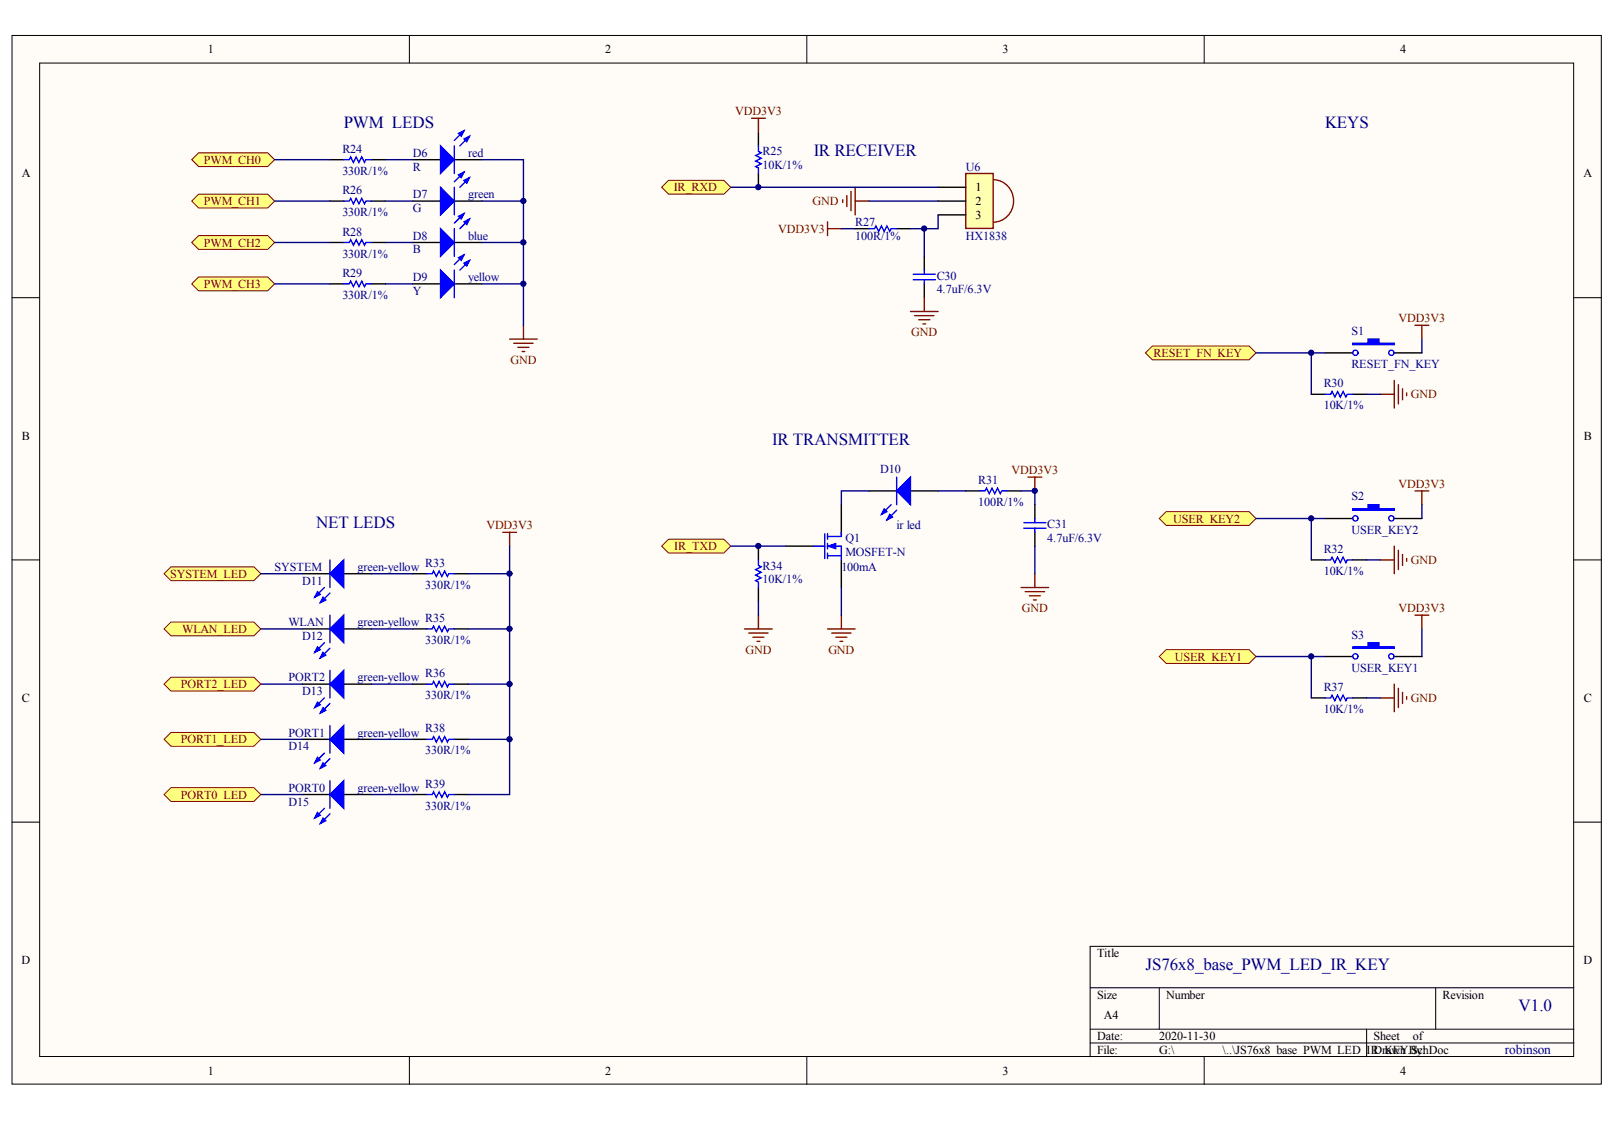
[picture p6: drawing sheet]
<svg xmlns="http://www.w3.org/2000/svg" width="285mm" height="198mm" viewBox="0 0 285 198" stroke-linecap="round" stroke-linejoin="round" font-family="sans-serif">
<defs><g id="words">
<g font-size="3" fill="#000080">
<text x="60.6" y="22.6">PWM LEDS</text>
<text x="233.7" y="22.6">KEYS</text>
<text x="143.5" y="27.4">IR RECEIVER</text>
<text x="136.2" y="78.6">IR TRANSMITTER</text>
<text x="55.8" y="93.2">NET LEDS</text>
<text x="202" y="171.1">JS76x8_base_PWM_LED_IR_KEY</text>
<text x="267.9" y="178.4">V1.0</text>
</g>
<text font-size="2.4" fill="#000080" x="265.4" y="185.9">robinson</text>
<g font-size="2.1">
<text x="36.7" y="9.4">1</text>
<text x="106.8" y="9.4">2</text>
<text x="176.9" y="9.4">3</text>
<text x="247" y="9.4">4</text>
<text x="3.8" y="31.3">A</text>
<text x="172.1" y="33.7">1</text>
<text x="279.3" y="31.3">A</text>
<text x="172.1" y="36.2">2</text>
<text x="172.1" y="38.6">3</text>
<text x="3.9" y="77.5">B</text>
<text x="279.4" y="77.5">B</text>
<text x="3.9" y="123.8">C</text>
<text x="279.4" y="123.8">C</text>
<text x="3.8" y="170.1">D</text>
<text x="193.5" y="168.8">Title</text>
<text x="279.3" y="170.1">D</text>
<text x="193.5" y="176.1">Size</text>
<text x="194.7" y="179.8">A4</text>
<text x="205.7" y="176.1">Number</text>
<text x="254.5" y="176.1">Revision</text>
<text x="193.5" y="183.4">Date:</text>
<text x="193.5" y="185.9">File:</text>
<text x="204.5" y="183.4">2020-11-30</text>
<text x="204.5" y="185.9">G:\</text>
<text x="215.7" y="185.9">\..\JS76x8_base_PWM_LED_IR_KEY.By:</text>
<text x="242.3" y="183.4">Sheet</text>
<text x="242.3" y="185.9">Drawn SchDoc</text>
<text x="249.2" y="183.4">of</text>
<text x="36.7" y="189.6">1</text>
<text x="106.8" y="189.6">2</text>
<text x="176.9" y="189.6">3</text>
<text x="247" y="189.6">4</text>
</g>
<g font-size="2.1" fill="#800000">
<text x="129.7" y="20.4">VDD3V3</text>
<text x="36" y="28.9">PWM_CH0</text>
<text x="118.8" y="33.7">IR_RXD</text>
<text x="36" y="36.2">PWM_CH1</text>
<text x="137.3" y="41.1">VDD3V3</text>
<text x="143.3" y="36.2">GND</text>
<text x="36" y="43.5">PWM_CH2</text>
<text x="36" y="50.8">PWM_CH3</text>
<text x="160.7" y="59.3">GND</text>
<text x="246.7" y="56.9">VDD3V3</text>
<text x="90" y="64.2">GND</text>
<text x="203.5" y="63">RESET_FN_KEY</text>
<text x="248.9" y="70.3">GND</text>
<text x="178.4" y="83.7">VDD3V3</text>
<text x="246.7" y="86.1">VDD3V3</text>
<text x="85.8" y="93.4">VDD3V3</text>
<text x="206.9" y="92.2">USER_KEY2</text>
<text x="30" y="101.9">SYSTEM_LED</text>
<text x="118.9" y="97">IR_TXD</text>
<text x="248.9" y="99.5">GND</text>
<text x="180.2" y="108">GND</text>
<text x="32.2" y="111.7">WLAN_LED</text>
<text x="246.7" y="108">VDD3V3</text>
<text x="131.5" y="115.3">GND</text>
<text x="146.1" y="115.3">GND</text>
<text x="207.2" y="116.5">USER_KEY1</text>
<text x="31.9" y="121.4">PORT2_LED</text>
<text x="248.9" y="123.8">GND</text>
<text x="31.9" y="131.1">PORT1_LED</text>
<text x="31.9" y="140.9">PORT0_LED</text>
</g>
<g font-size="2.1" fill="#000080">
<text x="60.4" y="26.9">R24</text>
<text x="72.8" y="27.7">D6</text>
<text x="82.6" y="27.7">red</text>
<text x="134.5" y="29.9">10K/1%</text>
<text x="134.5" y="27.4">R25</text>
<text x="60.4" y="30.8">330R/1%</text>
<text x="60.4" y="34.2">R26</text>
<text x="72.8" y="30.1">R</text>
<text x="72.8" y="35">D7</text>
<text x="82.6" y="35">green</text>
<text x="170.3" y="30.1">U6</text>
<text x="60.4" y="38.1">330R/1%</text>
<text x="60.4" y="41.5">R28</text>
<text x="72.8" y="37.4">G</text>
<text x="150.8" y="39.8">R27</text>
<text x="60.4" y="45.4">330R/1%</text>
<text x="72.8" y="42.3">D8</text>
<text x="72.8" y="44.7">B</text>
<text x="82.6" y="42.3">blue</text>
<text x="150.8" y="42.3">100R/1%</text>
<text x="170.3" y="42.3">HX1838</text>
<text x="60.4" y="52.7">330R/1%</text>
<text x="60.4" y="48.8">R29</text>
<text x="72.8" y="49.6">D9</text>
<text x="72.8" y="52">Y</text>
<text x="82.6" y="49.6">yellow</text>
<text x="165.2" y="51.8">4.7uF/6.3V</text>
<text x="165.2" y="49.3">C30</text>
<text x="238.4" y="59.1">S1</text>
<text x="238.4" y="64.9">RESET_FN_KEY</text>
<text x="233.5" y="68.3">R30</text>
<text x="233.5" y="72.2">10K/1%</text>
<text x="155.2" y="83.4">D10</text>
<text x="172.5" y="89.3">100R/1%</text>
<text x="172.5" y="85.4">R31</text>
<text x="238.4" y="88.3">S2</text>
<text x="149.1" y="95.6">Q1</text>
<text x="158.2" y="93.4">ir led</text>
<text x="184.7" y="95.6">4.7uF/6.3V</text>
<text x="184.7" y="93.2">C31</text>
<text x="238.4" y="94.1">USER_KEY2</text>
<text x="48.4" y="100.7">SYSTEM</text>
<text x="63.1" y="100.7">green-yellow</text>
<text x="75" y="100">R33</text>
<text x="134.5" y="100.5">R34</text>
<text x="148.4" y="100.7">100mA</text>
<text x="149.1" y="98">MOSFET-N</text>
<text x="233.5" y="101.4">10K/1%</text>
<text x="233.5" y="97.5">R32</text>
<text x="53.3" y="103.1">D11</text>
<text x="75" y="103.9">330R/1%</text>
<text x="134.5" y="102.9">10K/1%</text>
<text x="50.9" y="110.4">WLAN</text>
<text x="53.3" y="112.9">D12</text>
<text x="63.1" y="110.4">green-yellow</text>
<text x="75" y="113.6">330R/1%</text>
<text x="75" y="109.7">R35</text>
<text x="238.4" y="112.6">S3</text>
<text x="75" y="119.4">R36</text>
<text x="238.4" y="118.5">USER_KEY1</text>
<text x="50.9" y="120.2">PORT2</text>
<text x="53.3" y="122.6">D13</text>
<text x="63.1" y="120.2">green-yellow</text>
<text x="75" y="123.3">330R/1%</text>
<text x="233.5" y="125.8">10K/1%</text>
<text x="233.5" y="121.9">R37</text>
<text x="50.9" y="129.9">PORT1</text>
<text x="63.1" y="129.9">green-yellow</text>
<text x="75" y="129.2">R38</text>
<text x="50.9" y="132.3">D14</text>
<text x="75" y="133.1">330R/1%</text>
<text x="50.9" y="142.1">D15</text>
<text x="50.9" y="139.6">PORT0</text>
<text x="63.1" y="139.6">green-yellow</text>
<text x="75" y="142.8">330R/1%</text>
<text x="75" y="138.9">R39</text>
</g>
</g></defs>
<g fill="#fffcf8" stroke="#000" stroke-width=".18">
<path d="M2.1 6.3h280.4v184.9h-280.4z"/>
<path d="M7 11.1h270.6v175.3h-270.6z"/>
</g>
<g fill="none" stroke="#000" stroke-width=".18">
<path d="M72.2 6.3v4.8M142.3 6.3v4.8M212.4 6.3v4.8M2.1 52.5h4.9M277.6 52.5h4.9M2.1 98.8h4.9M277.6 98.8h4.9M2.1 145h4.9M277.6 145h4.9M192.3 174.2h85.3M204.5 174.2v7.3M253.2 174.2v7.3"/>
<path d="M277.6 166.9h-85.3v19.5M72.2 186.4v4.9M142.3 186.4v4.9M192.3 181.5h85.3M192.3 184h85.3M212.4 186.4v4.9M241.1 181.5v4.9"/>
</g>
<g fill="#ffff80" stroke="#800000" stroke-width=".18">
<path d="M33.8 35.5l1.2-1.2h12.2l1.2 1.2-1.2 1.2h-12.2z" fill-rule="evenodd"/>
<path d="M33.8 28.2l1.2-1.3h12.2l1.2 1.3-1.2 1.2h-12.2z" fill-rule="evenodd"/>
<path d="M33.8 42.8l1.2-1.2h12.2l1.2 1.2-1.2 1.2h-12.2z" fill-rule="evenodd"/>
<path d="M33.8 50.1l1.2-1.2h12.2l1.2 1.2-1.2 1.2h-12.2z" fill-rule="evenodd"/>
</g>
<path d="M72.8 28.2h4.9M72.8 35.5h4.9M80.1 28.2h4.9M80.1 35.5h4.9M72.8 42.8h4.9M72.8 50.1h4.9M80.1 42.8h4.9M80.1 50.1h4.9M150.8 40.3h2.5M158.2 40.3h2.4M163 45.2v2.4M163 50.1v2.4" fill="none" stroke="#000" stroke-width=".24"/>
<g fill="#00f" stroke="#00f" stroke-width=".24">
<path d="M77.7 25.7l2.4 2.5-2.4 2.4z"/>
<path d="M81.8 24.5l1-.5-.5 1z"/>
<path d="M80.9 23.5l.9-.4-.4 .9z"/>
<path d="M77.7 33l2.4 2.5-2.4 2.4z"/>
<path d="M81.8 31.8l1-.5-.5 1z"/>
<path d="M80.9 30.8l.9-.4-.4 .9z"/>
<path d="M77.7 40.3l2.4 2.5-2.4 2.4z"/>
<path d="M81.8 39.1l1-.5-.5 1z"/>
<path d="M80.9 38.1l.9-.4-.4 .9z"/>
<path d="M77.7 47.6l2.4 2.5-2.4 2.4z"/>
<path d="M81.8 46.4l1-.5-.5 1z"/>
<path d="M80.9 45.4l.9-.4-.4 .9z"/>
</g>
<g fill="none" stroke="#00f" stroke-width=".24">
<path d="M80.1 25.7v4.9M80.1 33v4.9M81.8 23.1l-1.7 1.7M81.8 30.4l-1.7 1.7M81.8 37.7l-1.7 1.7M82.8 24l-1.7 1.7M82.8 31.3l-1.7 1.7M82.8 38.6l-1.7 1.7M80.1 40.3v4.9M80.1 47.6v4.9M81.8 45l-1.7 1.7M82.8 45.9l-1.7 1.7"/>
<path d="M153.3 40.3h1l.2-.4 .5 .9 .5-.9 .5 .9 .5-.9 .4 .9 .3-.5h1M161.1 48.4h3.9M161.1 49.3h3.9M163 47.6v.8M163 49.3v.8"/>
</g>
<path d="M67.9 28.2h4.9M67.9 35.5h4.9M153.3 35.5h12.2M67.9 42.8h4.9M67.9 50.1h4.9" fill="none" stroke="#000080" stroke-width=".24"/>
<g fill="none" stroke="#800000" stroke-width=".24">
<path d="M146 39.1v2.5M148.6 35.2v.5M149.4 34.5v1.9M150.1 33.8v3.4M150.8 33v4.9M150.8 35.5h2.5M175.2 31.7a3.8 3.8 0 0 1 3.6 3.7 3.8 3.8 0 0 1-3.6 3.8M146 40.3h2.4M160.6 54.9h4.9M161.3 55.7h3.4M162.1 56.4h1.9M162.8 57.1h.5"/>
<path d="M163 52.5v2.4"/>
</g>
<path d="M170.3 30.6h4.9v9.7h-4.9z" fill="#ffffb0" stroke="#800000" stroke-width=".24"/>
<path d="M133.8 23.3v2.4M133.8 30.6v2.4M165.5 33h4.8M165.5 35.5h4.8M165.5 37.9h4.8" fill="none" stroke="#000" stroke-width=".24"/>
<path d="M133.8 25.7v1l.5 .2-1 .5 1 .5-1 .5 1 .5-1 .5 .5 .2v1" fill="none" stroke="#00f" stroke-width=".24"/>
<path d="M128.9 33h36.6M165.5 37.9v2.4h-4.9M148.4 40.3h2.4M163 40.3v4.9" fill="none" stroke="#000080" stroke-width=".24"/>
<path d="M132.6 20.9h2.4M133.8 20.9v2.4" fill="none" stroke="#800000" stroke-width=".24"/>
<g fill="#ffff80" stroke="#800000" stroke-width=".18">
<path d="M116.7 33l1.2-1.2h9.8l1.2 1.2-1.2 1.3h-9.8z" fill-rule="evenodd"/>
<path d="M116.7 96.3l1.2-1.2h9.8l1.2 1.2-1.2 1.2h-9.8z" fill-rule="evenodd"/>
</g>
<g fill="none" stroke="#800000" stroke-width=".24">
<path d="M89.9 59.8h4.9M92.3 57.4v2.4M90.6 60.5h3.4M91.4 61.3h1.9M92.1 62h.5M88.7 93.9h2.4M89.9 93.9v2.4M181.3 84.2h2.5M182.5 84.2v2.4M131.3 110.9h4.9M132.1 111.7h3.4M132.8 112.4h2"/>
<path d="M133.5 113.1h.5M133.8 108.5v2.4M146 110.9h4.8M146.7 111.7h3.4M147.4 112.4h2M148.2 113.1h.4M148.4 108.5v2.4"/>
</g>
<g fill="none" stroke="#000080" stroke-width=".24">
<path d="M48.4 35.5h9.8M48.4 28.2h9.8M85 28.2h7.3v29.2M85 35.5h7.3M48.4 42.8h9.8M48.4 50.1h9.8M85 42.8h7.3M85 50.1h7.3M128.9 96.3h9.8M153.3 86.6h-4.9v2.4M46 110.9h7.3M65.5 110.9h7.3"/>
<path d="M82.6 110.9h7.3M133.8 106.1v2.4M148.4 103.6v4.9M46 120.7h7.3M46 130.4h7.3M65.5 120.7h7.3M65.5 130.4h7.3M82.6 120.7h7.3M82.6 130.4h7.3M46 140.1h7.3M65.5 140.1h7.3"/>
</g>
<g fill="none" stroke="#000" stroke-width=".24">
<path d="M58.2 28.2h2.4M58.2 35.5h2.4M65.5 28.2h2.4M65.5 35.5h2.4M58.2 42.8h2.4M58.2 50.1h2.4M65.5 42.8h2.4M65.5 50.1h2.4M133.8 96.3v2.5M138.7 96.3h4.8M148.4 89v4.9M148.4 98.8v4.8"/>
<path d="M153.3 86.6h4.9M160.6 86.6h4.9M170.3 86.6h2.5M177.7 86.6h2.4M53.3 110.9h4.9M60.6 110.9h4.9M72.8 110.9h2.5M80.1 110.9h2.5M133.8 103.6v2.5M53.3 120.7h4.9M53.3 130.4h4.9M60.6 120.7h4.9"/>
<path d="M60.6 130.4h4.9M72.8 120.7h2.5M72.8 130.4h2.5M80.1 120.7h2.5M80.1 130.4h2.5M53.3 140.1h4.9M60.6 140.1h4.9M72.8 140.1h2.5M80.1 140.1h2.5"/>
</g>
<g fill="none" stroke="#00f" stroke-width=".24">
<path d="M60.6 28.2h1l.3-.5 .4 1 .5-1 .5 1 .5-1 .5 1 .2-.5h1M60.6 35.5h1l.3-.5 .4 1 .5-1 .5 1 .5-1 .5 1 .2-.5h1M60.6 42.8h1l.3-.5 .4 1 .5-1 .5 1 .5-1 .5 1 .2-.5h1M60.6 50.1h1l.3-.5 .4 1 .5-1 .5 1 .5-1 .5 1 .2-.5h1M133.8 98.8v.9l.5 .3-1 .5 1 .5-1 .4 1 .5-1 .5 .5 .3v.9M143.5 96.3h2M145.5 94.1v4.4M146 96.3h2.4v2.5M146 98h2.4M146 94.1v1M146 95.8v1M146 97.5v1"/>
<path d="M148.4 93.9v.7h-2.4M157.2 89l-1.7 1.7M158.2 90l-1.7 1.7M158.2 84.2v4.8M172.8 86.6h1l.2-.5 .5 1 .5-1 .5 1 .5-1 .4 1 .3-.5h1M57.2 113.4l-1.7 1.7M58.2 114.3l-1.7 1.7M58.2 108.5v4.9M58.2 118.2v4.9M75.3 110.9h.9l.3-.5 .5 1 .5-1 .4 1 .5-1 .5 1 .3-.5h.9M57.2 123.1l-1.7 1.7M57.2 132.8l-1.7 1.8"/>
<path d="M58.2 128v4.8M58.2 137.7v4.9M58.2 124.1l-1.7 1.7M58.2 133.8l-1.7 1.7M75.3 120.7h.9l.3-.5 .5 1 .5-1 .4 1 .5-1 .5 1 .3-.5h.9M75.3 130.4h.9l.3-.5 .5 1 .5-1 .4 1 .5-1 .5 1 .3-.5h.9M57.2 142.6l-1.7 1.7M58.2 143.6l-1.7 1.7M75.3 140.1h.9l.3-.4 .5 .9 .5-.9 .4 .9 .5-.9 .5 .9 .3-.5h.9"/>
</g>
<g fill="#00f" stroke="#00f" stroke-width=".24">
<path d="M158.2 86.6l2.4-2.4v4.8z"/>
<path d="M156 89.8l.5 .4-1 .5z"/>
<path d="M156.9 90.7l.5 .5-.9 .5z"/>
<path d="M58.2 110.9l2.4-2.4v4.9z"/>
<path d="M56 114.1l.5 .5-1 .5z"/>
<path d="M57 115.1l.5 .5-1 .4z"/>
<path d="M58.2 120.7l2.4-2.5v4.9z"/>
<path d="M56 123.8l.5 .5-1 .5z"/>
<path d="M57 124.8l.5 .5-1 .5z"/>
<path d="M58.2 130.4l2.4-2.4v4.8z"/>
<path d="M56 133.6l.5 .5-1 .5z"/>
<path d="M57 134.6l.5 .4-1 .5z"/>
<path d="M58.2 140.1l2.4-2.4v4.9z"/>
<path d="M56 143.3l.5 .5-1 .5z"/>
<path d="M57 144.3l.5 .5-1 .5z"/>
</g>
<path d="M146 96.3l1.4-.5v1z" fill="#00f" stroke="#00f" stroke-width=".18"/>
<g fill="#ffff80" stroke="#800000" stroke-width=".18">
<path d="M204.5 115.8l1.2-1.2h14.6l1.2 1.2-1.2 1.2h-14.6z" fill-rule="evenodd"/>
<path d="M202 62.2l1.3-1.2h17l1.2 1.2-1.2 1.3h-17z" fill-rule="evenodd"/>
<path d="M204.5 91.5l1.2-1.3h14.6l1.2 1.3-1.2 1.2h-14.6z" fill-rule="evenodd"/>
</g>
<path d="M231.3 69.6h2.4M233.7 62.2h4.9M238.6 69.6h2.5M245.9 62.2h4.9M231.3 98.8h2.4M233.7 91.5h4.9M238.6 98.8h2.5M245.9 91.5h4.9M233.7 115.8h4.9M245.9 115.8h4.9M231.3 123.1h2.4M238.6 123.1h2.5" fill="none" stroke="#000" stroke-width=".24"/>
<g fill="none" stroke="#00f" stroke-width=".24">
<path d="M233.7 69.6h1l.3-.5 .4 .9 .5-.9 .5 .9 .5-.9 .5 .9 .2-.4h1M233.7 98.8h1l.3-.5 .4 1 .5-1 .5 1 .5-1 .5 1 .2-.5h1M233.7 123.1h1l.3-.5 .4 1 .5-1 .5 1 .5-1 .5 1 .2-.5h1"/>
<circle cx="239.1" cy="62.2" r=".46"/>
<circle cx="245.4" cy="62.2" r=".46"/>
<circle cx="239.1" cy="91.4" r=".46"/>
<circle cx="245.4" cy="91.4" r=".46"/>
<circle cx="239.1" cy="115.8" r=".46"/>
<circle cx="245.4" cy="115.8" r=".46"/>
</g>
<g fill="none" stroke="#800000" stroke-width=".24">
<path d="M249.6 57.4h2.4M250.8 57.4v2.4M243.5 69.6h2.4M245.9 67.1v4.9M246.7 67.8v3.5M247.4 68.6v1.9M248.1 69.3v.5M243.5 98.8h2.4M245.9 96.3v4.9M246.7 97.1v3.4M247.4 97.8v1.9M248.1 98.5v.5"/>
<path d="M249.6 86.6h2.4M250.8 86.6v2.4M249.6 108.5h2.4M250.8 108.5v2.4M243.5 123.1h2.4M245.9 120.7v4.8M246.7 121.4v3.4M247.4 122.1v2M248.1 122.9v.5"/>
</g>
<g fill="#00f" stroke="#00f" stroke-width=".24">
<path d="M238.6 89.8h2.7v-.8h1.9v.8h2.7v.2h-7.3z" fill-rule="evenodd"/>
<path d="M238.6 60.5h2.7v-.7h1.9v.7h2.7v.3h-7.3z" fill-rule="evenodd"/>
<path d="M238.6 114.1h2.7v-.7h1.9v.7h2.7v.2h-7.3z" fill-rule="evenodd"/>
</g>
<path d="M250.8 59.8v2.4M221.5 62.2h12.2M231.3 62.2v7.4M241.1 69.6h2.4M221.5 91.5h12.2M231.3 91.5v7.3M241.1 98.8h2.4M250.8 89v2.5M221.5 115.8h12.2M231.3 115.8v7.3M250.8 110.9v4.9M241.1 123.1h2.4" fill="none" stroke="#000080" stroke-width=".24"/>
<path d="M28.9 101.2l1.3-1.2h14.6l1.2 1.2-1.2 1.2h-14.6z" fill-rule="evenodd" fill="#ffff80" stroke="#800000" stroke-width=".18"/>
<path d="M182.5 89v2.5M182.5 93.9v2.4M53.3 101.2h4.9M60.6 101.2h4.9M72.8 101.2h2.5M80.1 101.2h2.5" fill="none" stroke="#000" stroke-width=".24"/>
<g fill="#00f" stroke="#00f" stroke-width=".24">
<path d="M58.2 101.2l2.4-2.4v4.8z"/>
<path d="M56 104.4l.5 .5-1 .4z"/>
<path d="M57 105.3l.5 .5-1 .5z"/>
</g>
<path d="M58.2 98.8v4.8M180.6 92.2h3.9M180.6 93.2h3.9M182.5 91.5v.7M182.5 93.2v.7M57.2 103.6l-1.7 1.7M58.2 104.6l-1.7 1.7M75.3 101.2h.9l.3-.5 .5 1 .5-1 .4 1 .5-1 .5 1 .3-.5h.9" fill="none" stroke="#00f" stroke-width=".24"/>
<path d="M89.9 96.3v43.8h-7.3M165.5 86.6h4.8M180.1 86.6h2.4v2.4M182.5 96.3v4.9M46 101.2h7.3M65.5 101.2h7.3M82.6 101.2h7.3" fill="none" stroke="#000080" stroke-width=".24"/>
<path d="M180.1 103.6h4.9M180.8 104.4h3.4M181.6 105.1h1.9M182.3 105.8h.5M182.5 101.2v2.4" fill="none" stroke="#800000" stroke-width=".24"/>
<g fill="#ffff80" stroke="#800000" stroke-width=".18">
<path d="M28.9 130.4l1.3-1.2h14.6l1.2 1.2-1.2 1.2h-14.6z" fill-rule="evenodd"/>
<path d="M28.9 140.1l1.3-1.2h14.6l1.2 1.2-1.2 1.3h-14.6z" fill-rule="evenodd"/>
<path d="M28.9 120.7l1.3-1.2h14.6l1.2 1.2-1.2 1.2h-14.6z" fill-rule="evenodd"/>
<path d="M28.9 110.9l1.3-1.2h14.6l1.2 1.2-1.2 1.3h-14.6z" fill-rule="evenodd"/>
</g>
<g fill="#000080" stroke="#000080" stroke-width=".18">
<circle cx="89.9" cy="130.4" r=".46"/>
<circle cx="89.9" cy="120.6" r=".46"/>
<circle cx="89.9" cy="110.9" r=".46"/>
<circle cx="89.9" cy="101.2" r=".46"/>
<circle cx="92.3" cy="50.1" r=".46"/>
<circle cx="92.3" cy="42.7" r=".46"/>
<circle cx="92.3" cy="35.4" r=".46"/>
<circle cx="133.8" cy="96.3" r=".46"/>
<circle cx="133.8" cy="33" r=".46"/>
<circle cx="163" cy="40.3" r=".46"/>
<circle cx="182.5" cy="86.6" r=".46"/>
<circle cx="231.3" cy="115.8" r=".46"/>
<circle cx="231.3" cy="91.4" r=".46"/>
<circle cx="231.3" cy="62.2" r=".46"/>
</g>
<use href="#words"/>
</svg>
